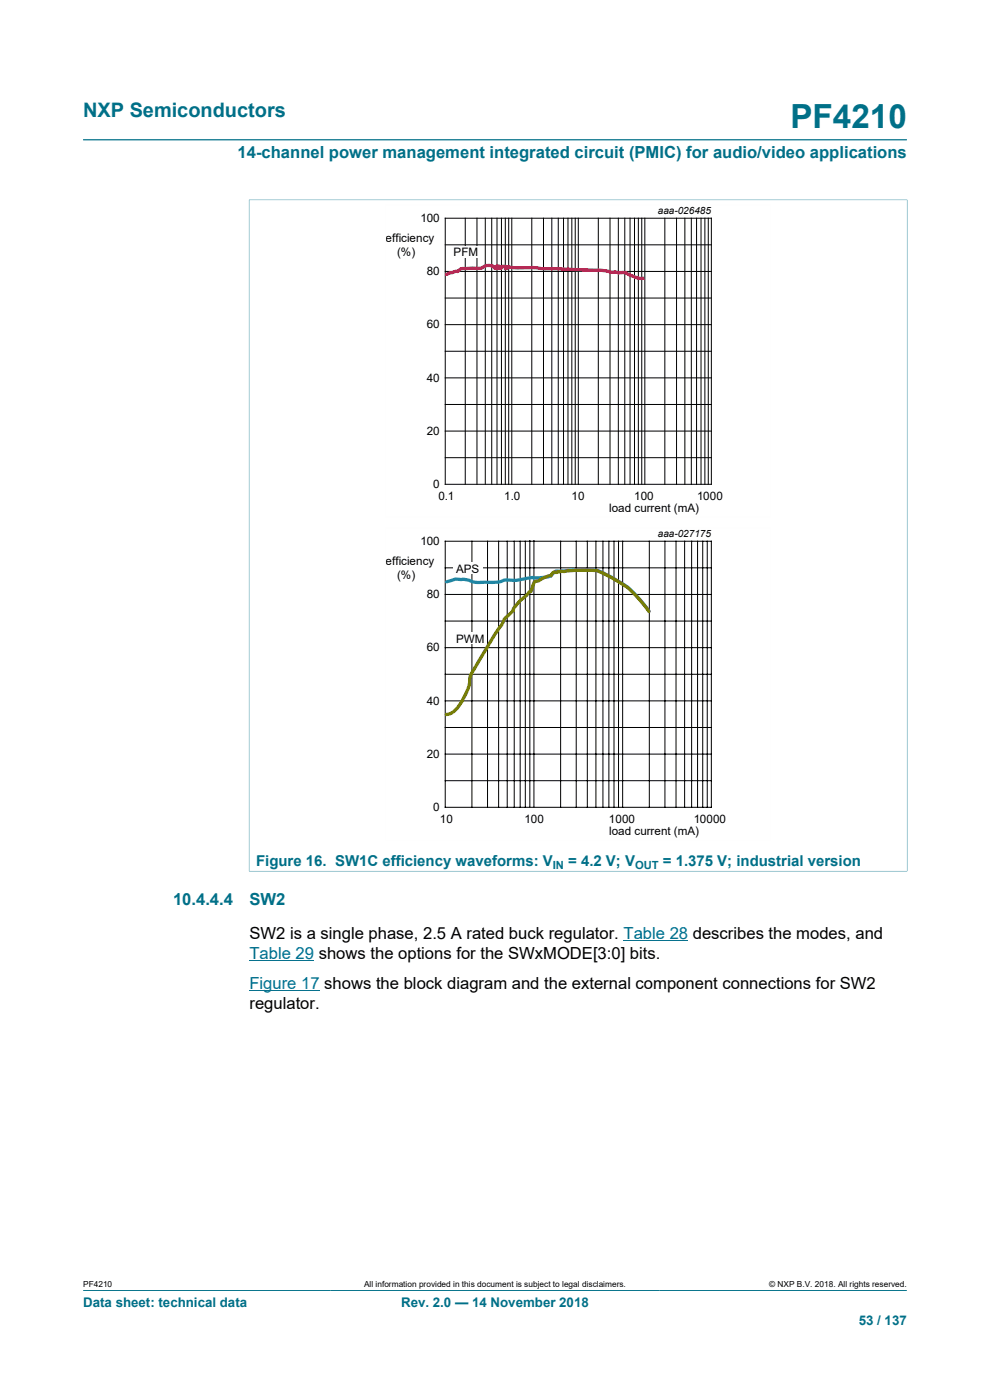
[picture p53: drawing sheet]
<svg xmlns="http://www.w3.org/2000/svg" width="210mm" height="297mm" viewBox="0 0 210 297" stroke-linecap="round" stroke-linejoin="round" font-family="sans-serif">
<defs><g id="words">
<text font-size="7.1" fill="#007088" x="167.7" y="27.2">PF4210</text>
<text font-size="4.2" fill="#007088" x="17.6" y="24.8">NXP Semiconductors</text>
<g font-size="3.5" fill="#007088">
<text x="50.4" y="33.5">14-channel power management integrated circuit (PMIC) for audio/video applications</text>
<text x="36.7" y="191.9">10.4.4.4</text>
<text x="52.9" y="191.9">SW2</text>
</g>
<g font-size="3.5">
<text x="52.9" y="199.1">SW2 is a single phase, 2.5 A rated buck regulator. Table 28 describes the modes, and</text>
<text x="52.9" y="214">regulator.</text>
</g>
<g font-size="3.5" fill="#00f">
<text x="52.9" y="203.4">Table 29 shows the options for the SWxMODE[3:0] bits.</text>
<text x="52.9" y="209.7">Figure 17 shows the block diagram and the external component connections for SW2</text>
</g>
<g font-size="3.2" fill="#007088">
<text x="54.3" y="183.7">Figure 16. SW1C efficiency waveforms: V</text>
<text x="120.5" y="183.7">= 4.2 V; V</text>
<text x="140.6" y="183.7">= 1.375 V; industrial version</text>
</g>
<g font-size="2.8" fill="#007088">
<text x="17.6" y="277.3">Data sheet: technical data</text>
<text x="85.1" y="277.3">Rev. 2.0 — 14 November 2018</text>
<text x="182.2" y="281">53 / 137</text>
</g>
<g font-size="2.5">
<text x="89.2" y="47.1">100</text>
<text x="81.8" y="51.2">efficiency</text>
<text x="84.2" y="54.2">(%)</text>
<text x="90.5" y="58.4">80</text>
<text x="96.2" y="54.4">PF</text>
<text x="99.4" y="54.4">M</text>
<text x="90.5" y="69.7">60</text>
<text x="90.5" y="81">40</text>
<text x="90.5" y="92.3">20</text>
<text x="91.9" y="103.5">0</text>
<text x="93" y="106">0.1</text>
<text x="107" y="106">1.0</text>
<text x="121.2" y="106">10</text>
<text x="134.5" y="106">100</text>
<text x="147.8" y="106">1000</text>
<text x="129.2" y="108.6">load current (mA)</text>
<text x="81.8" y="119.8">efficiency</text>
<text x="89.2" y="115.6">100</text>
<text x="84.2" y="122.8">(%)</text>
<text x="96.7" y="121.5">APS</text>
<text x="90.5" y="126.9">80</text>
<text x="96.7" y="136.3">PW</text>
<text x="100.7" y="136.3">M</text>
<text x="90.5" y="138.2">60</text>
<text x="90.5" y="149.5">40</text>
<text x="90.5" y="160.8">20</text>
<text x="91.9" y="172.1">0</text>
<text x="93.3" y="174.6">10</text>
<text x="111.3" y="174.6">100</text>
<text x="129.2" y="174.6">1000</text>
<text x="129.2" y="177.2">load current (mA)</text>
<text x="147.2" y="174.6">10000</text>
</g>
<g font-size="2.4" fill="#007088">
<text x="117.3" y="184.3">IN</text>
<text x="134.7" y="184.3">OUT</text>
</g>
<g font-size="2.1">
<text x="139.5" y="45.4">aaa-026485</text>
<text x="139.5" y="113.9">aaa-027175</text>
</g>
<g font-size="1.8">
<text x="17.6" y="273.1">PF4210</text>
<text x="77.2" y="273.1">All information provided in this document is subject to legal disclaimers.</text>
<text x="163.2" y="273.1">© NXP B.V. 2018. All rights reserved.</text>
</g>
</g></defs>
<path d="M17.6 29.7h174.8M52.8 42.4h139.7M52.8 42.3v142.6M192.4 42.3v142.6M52.8 184.8h139.7M17.6 273.8h174.8" fill="none" stroke="#007088" stroke-width=".21"/>
<path d="M163.6 43.4h-81.9v66.4h81.9h-81.9v-66.3h81.9" fill="none" stroke="#fefefe" stroke-width=".21"/>
<g fill="none" stroke="#000" stroke-width=".21">
<path d="M94.4 46.3h56.5v56.4h-56.5zM94.4 51.9h56.5M94.4 57.6h56.5M98.7 46.3v56.4M101.2 46.3v56.4M102.9 46.3v56.4M104.3 46.3v56.4M105.4 46.3v56.4M106.4 46.3v56.4M107.2 46.3v56.4M107.9 46.3v56.4M108.6 46.3v56.4"/>
<path d="M112.8 46.3v56.4M115.3 46.3v56.4M117.1 46.3v56.4M118.4 46.3v56.4M119.5 46.3v56.4M120.5 46.3v56.4M121.3 46.3v56.4M122 46.3v56.4M122.7 46.3v56.4M126.9 46.3v56.4M129.4 46.3v56.4M131.2 46.3v56.4"/>
<path d="M132.5 46.3v56.4M133.6 46.3v56.4M134.6 46.3v56.4M135.4 46.3v56.4M136.1 46.3v56.4M136.8 46.3v56.4M141 46.3v56.4M143.5 46.3v56.4M145.3 46.3v56.4M146.6 46.3v56.4M147.8 46.3v56.4M148.7 46.3v56.4"/>
<path d="M149.5 46.3v56.4M150.2 46.3v56.4M94.4 63.2h56.5M94.4 74.5h56.5M94.4 68.9h56.5M94.4 85.8h56.5M94.4 97.1h56.5M94.4 80.2h56.5M94.4 91.5h56.5"/>
</g>
<path d="M96 52.2h5.6v2.5h-5.6z" fill="#fefefe"/>
<path d="M94.7 58.2l1.9-.6a1.03 1.03 0 0 0 1.1-.6l2.5-.1a3.2 3.2 0 0 0 3-.6h.6a1.22 1.22 0 0 1 1.3 .6h.2v-.4l.3-.1 .3 .1v.4h.5l.2-.4h.3l.5 .1-.2 .3h.4a1.35 1.35 0 0 1 1.4-.1h1.6a16.7 16.7 0 0 1 4.9 .2l11.9 .3 3.9 .6a3.3 3.3 0 0 1 2.7 .6 3.8 3.8 0 0 0 2.5 .5" fill="none" stroke="#ec0f52" stroke-width=".7"/>
<path d="M163.6 112h-81.9v66.3h81.9" fill="none" stroke="#fefefe" stroke-width=".21"/>
<g fill="none" stroke="#000" stroke-width=".21">
<path d="M94.4 114.8h56.5v56.5h-56.5zM100.1 114.8v56.5M103.4 114.8v56.5M105.8 114.8v56.5M107.6 114.8v56.5M109.1 114.8v56.5M110.3 114.8v56.5M111.4 114.8v56.5M112.4 114.7v56.4M113.3 114.7v56.4M118.9 114.8v56.5M122.2 114.8v56.5"/>
<path d="M124.6 114.8v56.5M126.4 114.8v56.5M127.9 114.8v56.5M129.2 114.8v56.5M130.2 114.8v56.5M131.2 114.8v56.5M132.1 114.8v56.5M137.7 114.8v56.5M141 114.8v56.5M143.4 114.8v56.5M145.2 114.8v56.5M146.7 114.8v56.5"/>
<path d="M148 114.8v56.5M149.1 114.8v56.5M150 114.8v56.5M94.4 137.4h56.5M94.4 126.1h56.5M94.4 131.8h56.5M94.4 120.5h56.5M94.4 160h56.5M94.4 148.7h56.5M94.4 154.3h56.5M94.4 143h56.5M94.4 165.6h56.5"/>
</g>
<g fill="#fefefe">
<path d="M96.1 119.3h6.3v2.5h-6.3z"/>
<path d="M96.6 134.2h6.3v2.5h-6.3z"/>
</g>
<path d="M94.7 123.4l1.1-.3a2.65 2.65 0 0 1 2-.2 6 6 0 0 1 2.9 .6h1.5a10.3 10.3 0 0 0 5-.5 12.1 12.1 0 0 0 5-.4l2.5-.1a3.1 3.1 0 0 0 2.5-.7 1.28 1.28 0 0 1 1.6-.6h.8a28.1 28.1 0 0 1 7.3-.1 21.7 21.7 0 0 1 10.2 7.8l.6 .8" fill="none" stroke="#2292c6" stroke-width=".7"/>
<path d="M137.7 129.7a20.7 20.7 0 0 0-9.8-8.1 11 11 0 0 0-5.6-.6l-3.8 .2-.6 .2a1.03 1.03 0 0 0-1 .7l-1.4 .4-1.2 .7-.6 .1a1.59 1.59 0 0 0-.8 1.5l-.3 .7-1.5 1.2a6 6 0 0 0-2.3 2.9l-.8 .8a4.6 4.6 0 0 0-1.7 2.4 114.8 114.8 0 0 0-6.6 10.9l-.1 .7a12.4 12.4 0 0 1-3.5 6.7l-.5 .3-.9 .2" fill="none" stroke="#777d06" stroke-width=".7"/>
<path d="M132.3 199.5h13.7M52.9 203.8h13.7M52.9 210.1h14.9" fill="none" stroke="#00f" stroke-width=".21"/>
<use href="#words"/>
</svg>
